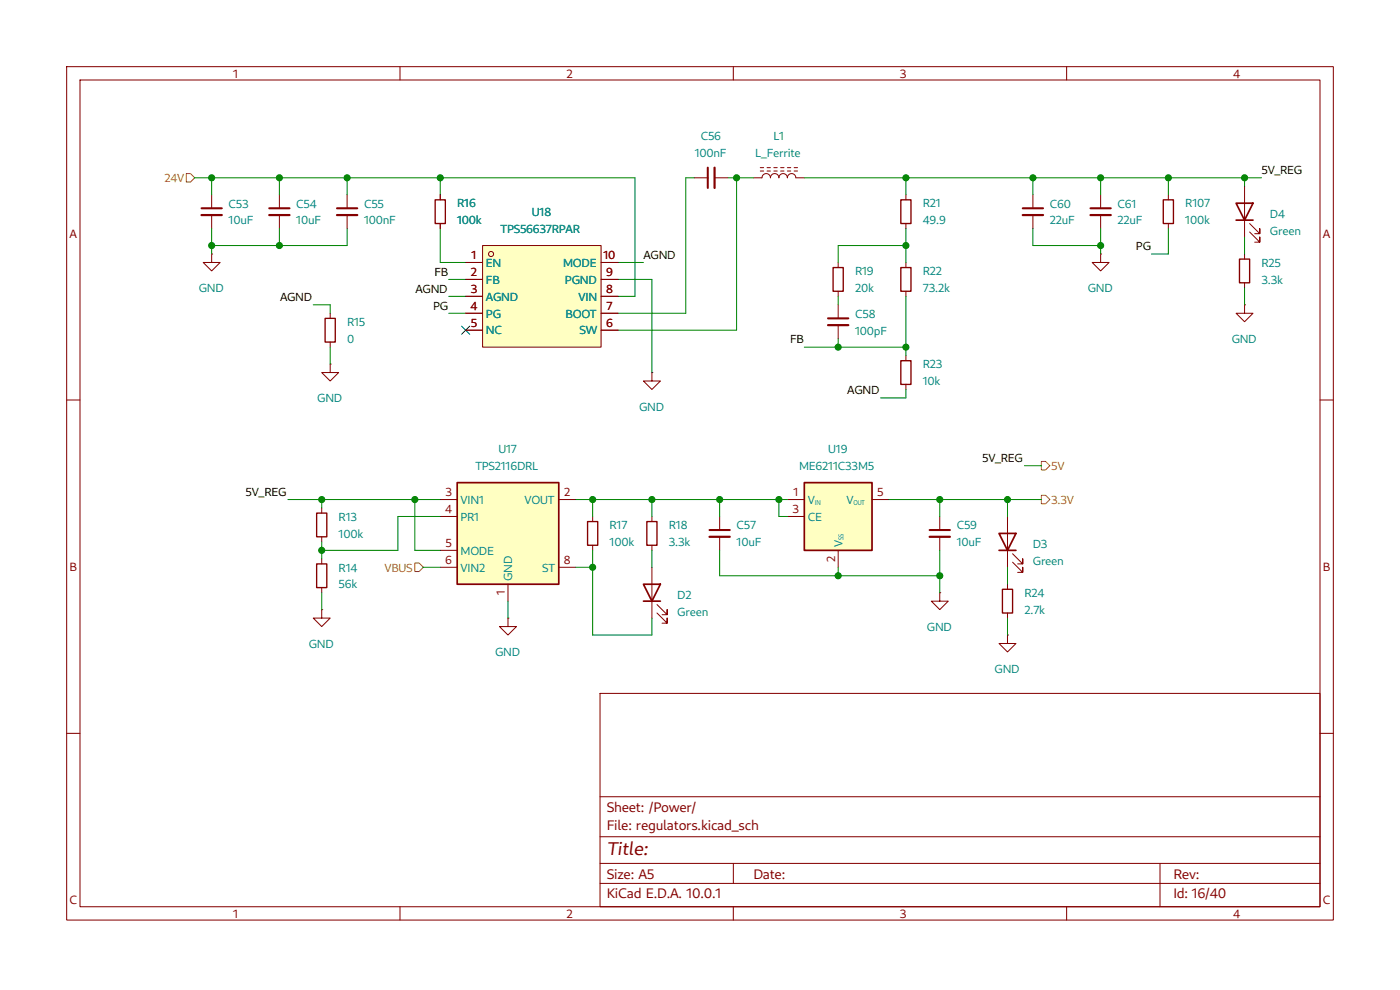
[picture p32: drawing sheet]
<svg xmlns="http://www.w3.org/2000/svg" width="297mm" height="210mm" viewBox="0 0 297 210" stroke-linecap="round" stroke-linejoin="round" font-family="sans-serif">
<defs><g id="words">
<text font-size="4" fill="#840000" x="128.7" y="181.5">Title:</text>
<g font-size="3" fill="#840000">
<text x="128.7" y="172.2">Sheet: /Power/</text>
<text x="128.7" y="176">File: regulators.kicad_sch</text>
<text x="128.7" y="190.4">KiCad E.D.A. 10.0.1</text>
<text x="128.7" y="186.5">Size: A5</text>
<text x="159.8" y="186.5">Date:</text>
<text x="248.9" y="186.5">Rev:</text>
<text x="248.9" y="190.4">Id: 16/40</text>
</g>
<g font-size="2.6" fill="#840000">
<text x="49.5" y="16.5">1</text>
<text x="120.2" y="16.5">2</text>
<text x="190.9" y="16.5">3</text>
<text x="261.6" y="16.5">4</text>
<text x="14.8" y="50.4">A</text>
<text x="280.6" y="50.4">A</text>
<text x="14.7" y="121.1">B</text>
<text x="280.6" y="121.1">B</text>
<text x="14.7" y="191.8">C</text>
<text x="280.6" y="191.8">C</text>
<text x="49.5" y="194.7">1</text>
<text x="120.2" y="194.7">2</text>
<text x="190.9" y="194.7">3</text>
<text x="261.6" y="194.7">4</text>
</g>
<g font-size="2.5" fill="#008484">
<text x="148.6" y="29.6">C56</text>
<text x="164.1" y="29.6">L1</text>
<text x="147.4" y="33.2">100nF</text>
<text x="160.2" y="33.2">L_Ferrite</text>
<text x="48.5" y="47.6">10uF</text>
<text x="48.5" y="44">C53</text>
<text x="62.9" y="47.6">10uF</text>
<text x="62.9" y="44">C54</text>
<text x="77.2" y="44">C55</text>
<text x="77.2" y="47.6">100nF</text>
<text x="97" y="44">R16</text>
<text x="97" y="47.6">100k</text>
<text x="112.8" y="45.8">U18</text>
<text x="195.8" y="44">R21</text>
<text x="195.8" y="47.6">49.9</text>
<text x="222.7" y="44">C60</text>
<text x="222.7" y="47.6">22uF</text>
<text x="237.1" y="44">C61</text>
<text x="237.1" y="47.6">22uF</text>
<text x="251.5" y="44">R107</text>
<text x="251.5" y="47.6">100k</text>
<text x="269.4" y="46.3">D4</text>
<text x="106.2" y="49.4">TPS56637RPAR</text>
<text x="269.4" y="49.8">Green</text>
<text x="103.1" y="56.6">EN</text>
<text x="119.5" y="56.6">MODE</text>
<text x="181.4" y="58.4">R19</text>
<text x="195.8" y="58.4">R22</text>
<text x="267.6" y="56.6">R25</text>
<text x="42.2" y="62">GND</text>
<text x="103.1" y="60.2">FB</text>
<text x="103.1" y="63.8">AGND</text>
<text x="119.9" y="60.2">PGND</text>
<text x="122.7" y="63.8">VIN</text>
<text x="181.4" y="62">20k</text>
<text x="195.8" y="62">73.2k</text>
<text x="230.8" y="62">GND</text>
<text x="267.6" y="60.2">3.3k</text>
<text x="73.6" y="69.2">R15</text>
<text x="103.1" y="67.4">PG</text>
<text x="103.1" y="70.9">NC</text>
<text x="120" y="67.4">BOOT</text>
<text x="123" y="70.9">SW</text>
<text x="181.4" y="67.4">C58</text>
<text x="181.4" y="71">100pF</text>
<text x="73.6" y="72.7">0</text>
<text x="261.3" y="72.7">GND</text>
<text x="195.8" y="81.7">10k</text>
<text x="195.8" y="78.1">R23</text>
<text x="67.3" y="85.3">GND</text>
<text x="135.6" y="87.1">GND</text>
<text x="100.9" y="99.7">TPS2116DRL</text>
<text x="105.7" y="96.1">U17</text>
<text x="169.6" y="99.7">ME6211C33M5</text>
<text x="175.7" y="96.1">U19</text>
<text x="97.7" y="106.9">VIN1</text>
<text x="111.3" y="106.9">VOUT</text>
<text x="171.3" y="106.9">V</text>
<text x="179.6" y="106.9">V</text>
<text x="71.8" y="110.5">R13</text>
<text x="97.7" y="110.5">PR1</text>
<text x="129.3" y="112.3">R17</text>
<text x="141.9" y="112.3">R18</text>
<text x="156.3" y="112.3">C57</text>
<text x="171.3" y="110.5">CE</text>
<text x="203" y="112.3">C59</text>
<text x="71.8" y="114.1">100k</text>
<text x="97.7" y="117.6">MODE</text>
<text x="129.3" y="115.9">100k</text>
<text x="141.9" y="115.9">3.3k</text>
<text x="156.3" y="115.9">10uF</text>
<text x="178.7" y="116" transform="rotate(-90 178.7 116)">V</text>
<text x="203" y="115.9">10uF</text>
<text x="219.1" y="116.3">D3</text>
<text x="219.1" y="119.9">Green</text>
<text x="71.8" y="121.2">R14</text>
<text x="71.8" y="124.8">56k</text>
<text x="97.7" y="121.2">VIN2</text>
<text x="108.7" y="123.2" transform="rotate(-90 108.7 123.2)">GND</text>
<text x="115" y="121.2">ST</text>
<text x="143.7" y="127.1">D2</text>
<text x="143.7" y="130.7">Green</text>
<text x="217.3" y="130.2">2.7k</text>
<text x="217.3" y="126.6">R24</text>
<text x="65.5" y="137.4">GND</text>
<text x="196.6" y="133.8">GND</text>
<text x="105" y="139.2">GND</text>
<text x="211" y="142.8">GND</text>
</g>
<g font-size="2.5" fill="#848400">
<text x="34.9" y="38.6">24V</text>
<text x="223" y="99.7">5V</text>
<text x="223" y="106.9">3.3V</text>
<text x="81.6" y="121.2">VBUS</text>
</g>
<g font-size="2.5">
<text x="267.6" y="36.9">5V_REG</text>
<text x="241" y="53.1">PG</text>
<text x="92.2" y="58.5">FB</text>
<text x="136.5" y="54.9">AGND</text>
<text x="59.4" y="63.9">AGND</text>
<text x="88.2" y="62.1">AGND</text>
<text x="91.9" y="65.7">PG</text>
<text x="167.6" y="72.8">FB</text>
<text x="179.8" y="83.6">AGND</text>
<text x="208.4" y="98">5V_REG</text>
<text x="52.1" y="105.2">5V_REG</text>
</g>
<g font-size="2.5" fill="#840000">
<text x="99.9" y="58.6">2</text>
<text x="100" y="55">1</text>
<text x="128" y="55">10</text>
<text x="128.6" y="58.6">9</text>
<text x="99.8" y="65.8">4</text>
<text x="99.9" y="62.2">3</text>
<text x="128.6" y="62.2">8</text>
<text x="128.7" y="65.8">7</text>
<text x="99.9" y="69.4">5</text>
<text x="128.6" y="69.4">6</text>
<text x="94.5" y="105.3">3</text>
<text x="119.7" y="105.3">2</text>
<text x="168.3" y="105.3">1</text>
<text x="186.1" y="105.3">5</text>
<text x="94.4" y="108.9">4</text>
<text x="168.1" y="108.9">3</text>
<text x="94.5" y="119.7">6</text>
<text x="94.5" y="116.1">5</text>
<text x="119.6" y="119.7">8</text>
<text x="177.1" y="119.2" transform="rotate(-90 177.1 119.2)">2</text>
<text x="107.1" y="126.3" transform="rotate(-90 107.1 126.3)">1</text>
</g>
<g font-size="1.5" fill="#008484">
<text x="172.9" y="107.1">IN</text>
<text x="181.1" y="107.1">OUT</text>
<text x="179" y="114.5" transform="rotate(-90 179 114.5)">SS</text>
</g>
</g></defs>
<g fill="none" stroke="#840000" stroke-width=".22">
<path d="M14.1 14.1h268.8v181.1h-268.8zM17 17h263v175.3h-263zM84.9 14.1v2.9M155.6 14.1v2.9M226.3 14.1v2.9M44.9 53.9v1.8h1.8l-1.8 1.8-1.8-1.8h1.8M44.9 53.9h.1M14.1 84.9h2.9M280 84.9h2.9M125.7 109.6v1M125.7 115.7v1M138.3 109.6v1"/>
<path d="M138.3 115.7v1M107.8 131.1v1.8h1.8l-1.8 1.8-1.8-1.8h1.8M107.8 131.1h.1M138.3 120.3v10.8M139.4 130l2.1 2.2v-1.1v1.1h-1M139.4 128.2l2.1 2.2v-1.1v1.1h-1M213.7 123.9v1.1M213.7 130v1.1M14.1 155.6h2.9M127.3 147.1h152.7v45.2h-152.7zM280 155.6h2.9M127.3 177.5h152.7"/>
<path d="M127.3 169h152.7M84.9 192.3v2.9M127.3 187.4h152.7M127.3 183.2h152.7M155.6 192.3v2.9M155.6 183.2v4.2M226.3 192.3v2.9M246.1 183.2v9.1"/>
</g>
<path d="M124.6 110.6h2.2v5.1h-2.2zM137.2 110.6h2.2v5.1h-2.2zM212.7 125h2.1v5h-2.1z" fill="none" stroke="#840000" stroke-width=".29"/>
<path d="M136.5 123.9h3.6l-1.8 3.6zM136.5 127.5h3.6" fill="none" stroke="#840000" stroke-width=".36"/>
<path d="M97 102.4h21.5v21.5h-21.5z" fill="#ffffc2"/>
<path d="M262.2 43.1h3.6l-1.8 3.6zM262.2 46.7h3.6M97 102.4h21.5v21.5h-21.5zM211.9 113.2h3.6l-1.8 3.5zM211.9 116.7h3.6" fill="none" stroke="#840000" stroke-width=".36"/>
<g fill="none" stroke="#840000" stroke-width=".22">
<path d="M159.9 37.7h1.7a.9 .9 0 0 1 .9-.9 .9 .9 0 0 1 .9 .9 .9 .9 0 0 1 .9-.9 .9 .9 0 0 1 .9 .9 .9 .9 0 0 1 .9-.9 .9 .9 0 0 1 .9 .9 .9 .9 0 0 1 .9-.9 .9 .9 0 0 1 .9 .9h1.8M161.3 36.3h.7M161.3 35.6h.7M162.7 36.3h.7M162.7 35.6h.7M164.2 36.3h.7M164.2 35.6h.7M165.6 36.3h.7M165.6 35.6h.7M167 36.3h.8M167 35.6h.8M168.5 36.3h.7"/>
<path d="M168.5 35.6h.7M264 39.5v10.8M44.9 41.3v2.9M44.9 45.6v2.9M59.3 41.3v2.9M59.3 45.6v2.9M73.6 41.3v2.9M73.6 45.6v2.9M177.8 55.7v1.1M192.2 41.3v1.1M192.2 47.4v1.1M192.2 55.7v1.1"/>
<path d="M219.1 41.3v2.9M219.1 45.6v2.9M233.5 53.9v1.8h1.8l-1.8 1.8-1.8-1.8h1.8M233.5 53.9h.1M233.5 41.3v2.9M233.5 45.6v2.9M247.9 41.3v1.1M247.9 47.4v1.1M264 53.9v1.1M264 60v1.1M265.1 49.2l2.2 2.2v-1.1v1.1h-1.1M265.1 47.4l2.2 2.2v-1.1v1.1h-1.1"/>
<path d="M70 77.2v1.8h1.8l-1.8 1.8-1.7-1.8h1.7M70 77.2h.1M70 66.5v1M70 72.6v1M138.3 79v1.8h1.8l-1.8 1.8-1.8-1.8h1.8M138.3 79h.1M177.8 61.8v1.1M177.8 64.7v2.8M177.8 69v2.8M192.2 61.8v1.1M192.2 75.4v1.1M264 64.7v1.8h1.8l-1.8 1.8-1.8-1.8h1.8"/>
<path d="M264 64.7h.1M192.2 81.5v1.1M68.3 107.8v1M68.3 113.9v1.1M68.3 118.5v1.1M93.4 106h3.6M93.4 109.6h3.6M93.4 116.7h3.6M118.5 106h3.6M152.7 109.6v2.8M152.7 113.9v2.8M199.4 109.6v2.8"/>
<path d="M199.4 113.9v2.8M213.7 109.6v10.7M214.8 119.3l2.2 2.1v-1.1v1.1h-1.1M214.8 117.5l2.2 2.1v-1.1v1.1h-1.1M68.3 129.3v1.8h1.7l-1.7 1.8-1.8-1.8h1.8M68.3 129.3h.1M68.3 124.6v1.1M93.4 120.3h3.6M107.8 123.9v3.6M118.5 120.3h3.6M199.4 125.7v1.8h1.8l-1.8 1.8-1.8-1.8h1.8M199.4 125.7h.1"/>
</g>
<path d="M42.7 44.2h4.4M57.1 44.2h4.3M71.5 44.2h4.3M217 44.2h4.3M231.3 44.2h4.3M175.7 67.5h4.3M150.5 112.4h4.3M197.2 112.4h4.3" fill="none" stroke="#840000" stroke-width=".43"/>
<path d="M42.7 45.6h4.4M57.1 45.6h4.3M71.5 45.6h4.3M217 45.6h4.3M231.3 45.6h4.3M175.7 69h4.3M150.5 113.9h4.3M197.2 113.9h4.3" fill="none" stroke="#840000" stroke-width=".47"/>
<path d="M176.7 56.8h2.2v5h-2.2zM191.1 56.8h2.2v5h-2.2zM191.1 42.4h2.2v5h-2.2zM246.8 42.4h2.1v5h-2.1zM262.9 55h2.2v5h-2.2zM69 67.5h2.1v5.1h-2.1zM191.1 76.5h2.2v5h-2.2zM67.2 108.8h2.1v5.1h-2.1zM67.2 119.6h2.1v5h-2.1z" fill="none" stroke="#840000" stroke-width=".29"/>
<path d="M170.6 102.4h14.4v14.3h-14.4z" fill="#ffffc2"/>
<path d="M170.6 102.4h14.4v14.3h-14.4z" fill="none" stroke="#840000" stroke-width=".36"/>
<path d="M93.4 41.3v1.1M93.4 47.4v1.1M167 106h3.6M167 109.6h3.6M177.8 116.7v3.6M185 106h3.6M213.7 134.7v1.8h1.8l-1.8 1.8-1.8-1.8h1.8M213.7 134.7h.1" fill="none" stroke="#840000" stroke-width=".22"/>
<path d="M92.3 42.4h2.2v5h-2.2z" fill="none" stroke="#840000" stroke-width=".29"/>
<path d="M102.4 52.1h25.1v21.5h-25.1z" fill="#ffffc2"/>
<g fill="none" stroke="#840000" stroke-width=".22">
<path d="M147.3 37.7h2.9M151.6 37.7h2.9M93.4 41.3v1.1M93.4 47.4v1.1M98.8 55.7h3.6M98.8 59.3h3.6M102.4 52.1h25.1v21.5h-25.1zM127.5 55.7h3.6M127.5 59.3h3.6M98.8 62.9h3.6M98.8 66.5h3.6M98.8 70h3.6"/>
<path d="M127.5 62.9h3.6M127.5 66.5h3.6M127.5 70h3.6"/>
<circle cx="104.2" cy="53.9" r=".54"/>
</g>
<path d="M150.2 35.6v4.3" fill="none" stroke="#840000" stroke-width=".43"/>
<path d="M151.6 35.6v4.3" fill="none" stroke="#840000" stroke-width=".47"/>
<path d="M39.5 36.8h.9l.9 .9-.9 .9h-.9zM220.9 97.9h.9l.9 .9-.9 .9h-.9zM88 119.4h.9l.9 .9-.9 .9h-.9zM220.9 105.1h.9l.9 .9-.9 .9h-.9z" fill="none" stroke="#848400" stroke-width=".22"/>
<g fill="none" stroke="#008400" stroke-width=".22">
<path d="M41.3 37.7h93.4v25.2h-3.6M44.9 37.7v3.6M59.3 37.7v3.6M73.6 37.7v3.6M93.4 37.7v3.6M147.3 37.7h-1.8v28.8h-14.4M154.5 37.7h5.4M156.3 37.7v32.3h-25.2M170.6 37.7h97M192.2 37.7v3.6M219.1 37.7v3.6M233.5 37.7v3.6"/>
<path d="M247.9 37.7v3.6M264 37.7v1.8M44.9 48.5v5.4M59.3 48.5v3.6M73.6 48.5v3.6h-28.7M93.4 48.5v7.2h5.4M95.2 59.3h3.6M131.1 55.7h5.4M131.1 59.3h7.2v19.7M192.2 48.5v7.2M192.2 52.1h-14.4v3.6M219.1 48.5v3.6h14.4"/>
<path d="M233.5 48.5v5.4M247.9 48.5v5.4h-3.6M264 50.3v3.6M66.5 64.7h3.5v1.8M70 73.6v3.6M95.2 66.5h3.6M95.2 62.9h3.6M170.6 73.6h21.6M177.8 62.9v1.8M177.8 71.8v1.8M192.2 62.9v12.5M264 61.1v3.6"/>
<path d="M192.2 82.6v1.8h-5.4M217.3 98.8h3.6M61.1 106h32.3M68.3 106v1.8M68.3 115v3.5M88 106v10.7h5.4M93.4 109.6h-9v7.1h-16.1M122.1 106h44.9M125.7 116.7v18h12.6v-3.6M125.7 106v3.6M138.3 106v3.6M138.3 116.7v3.6"/>
<path d="M152.7 116.7v5.4h46.7M152.7 106v3.6M165.2 106v3.6h1.8M188.6 106h32.3M199.4 106v3.6M199.4 116.7v9M213.7 106v3.6M68.3 125.7v3.6M89.8 120.3h3.6M107.8 127.5v3.6M122.1 120.3h3.6M177.8 120.3v1.8"/>
<path d="M213.7 120.3v3.6M213.7 131.1v3.6"/>
</g>
<path d="M97.9 69.2l1.7 1.7M99.6 69.2l-1.7 1.7" fill="none" stroke="#000084" stroke-width=".22"/>
<g fill="#008400" stroke="#008400" stroke-width=".21">
<circle cx="177.8" cy="122.1" r=".65"/>
<circle cx="199.4" cy="106" r=".65"/>
<circle cx="199.4" cy="122.1" r=".65"/>
<circle cx="177.8" cy="73.6" r=".65"/>
<circle cx="192.2" cy="73.6" r=".65"/>
<circle cx="213.7" cy="106" r=".65"/>
<circle cx="125.7" cy="120.3" r=".65"/>
<circle cx="138.3" cy="106" r=".65"/>
<circle cx="125.7" cy="106" r=".65"/>
<circle cx="152.7" cy="106" r=".65"/>
<circle cx="165.2" cy="106" r=".65"/>
<circle cx="68.3" cy="106" r=".65"/>
<circle cx="68.3" cy="116.7" r=".65"/>
<circle cx="88" cy="106" r=".65"/>
<circle cx="233.5" cy="37.7" r=".65"/>
<circle cx="219.1" cy="37.7" r=".65"/>
<circle cx="192.2" cy="52.1" r=".65"/>
<circle cx="264" cy="37.7" r=".65"/>
<circle cx="247.9" cy="37.7" r=".65"/>
<circle cx="192.2" cy="37.7" r=".65"/>
<circle cx="233.5" cy="52.1" r=".65"/>
<circle cx="44.9" cy="52.1" r=".65"/>
<circle cx="73.6" cy="37.7" r=".65"/>
<circle cx="59.3" cy="37.7" r=".65"/>
<circle cx="44.9" cy="37.7" r=".65"/>
<circle cx="59.3" cy="52.1" r=".65"/>
<circle cx="93.4" cy="37.7" r=".65"/>
<circle cx="156.3" cy="37.7" r=".65"/>
</g>
<use href="#words"/>
</svg>
